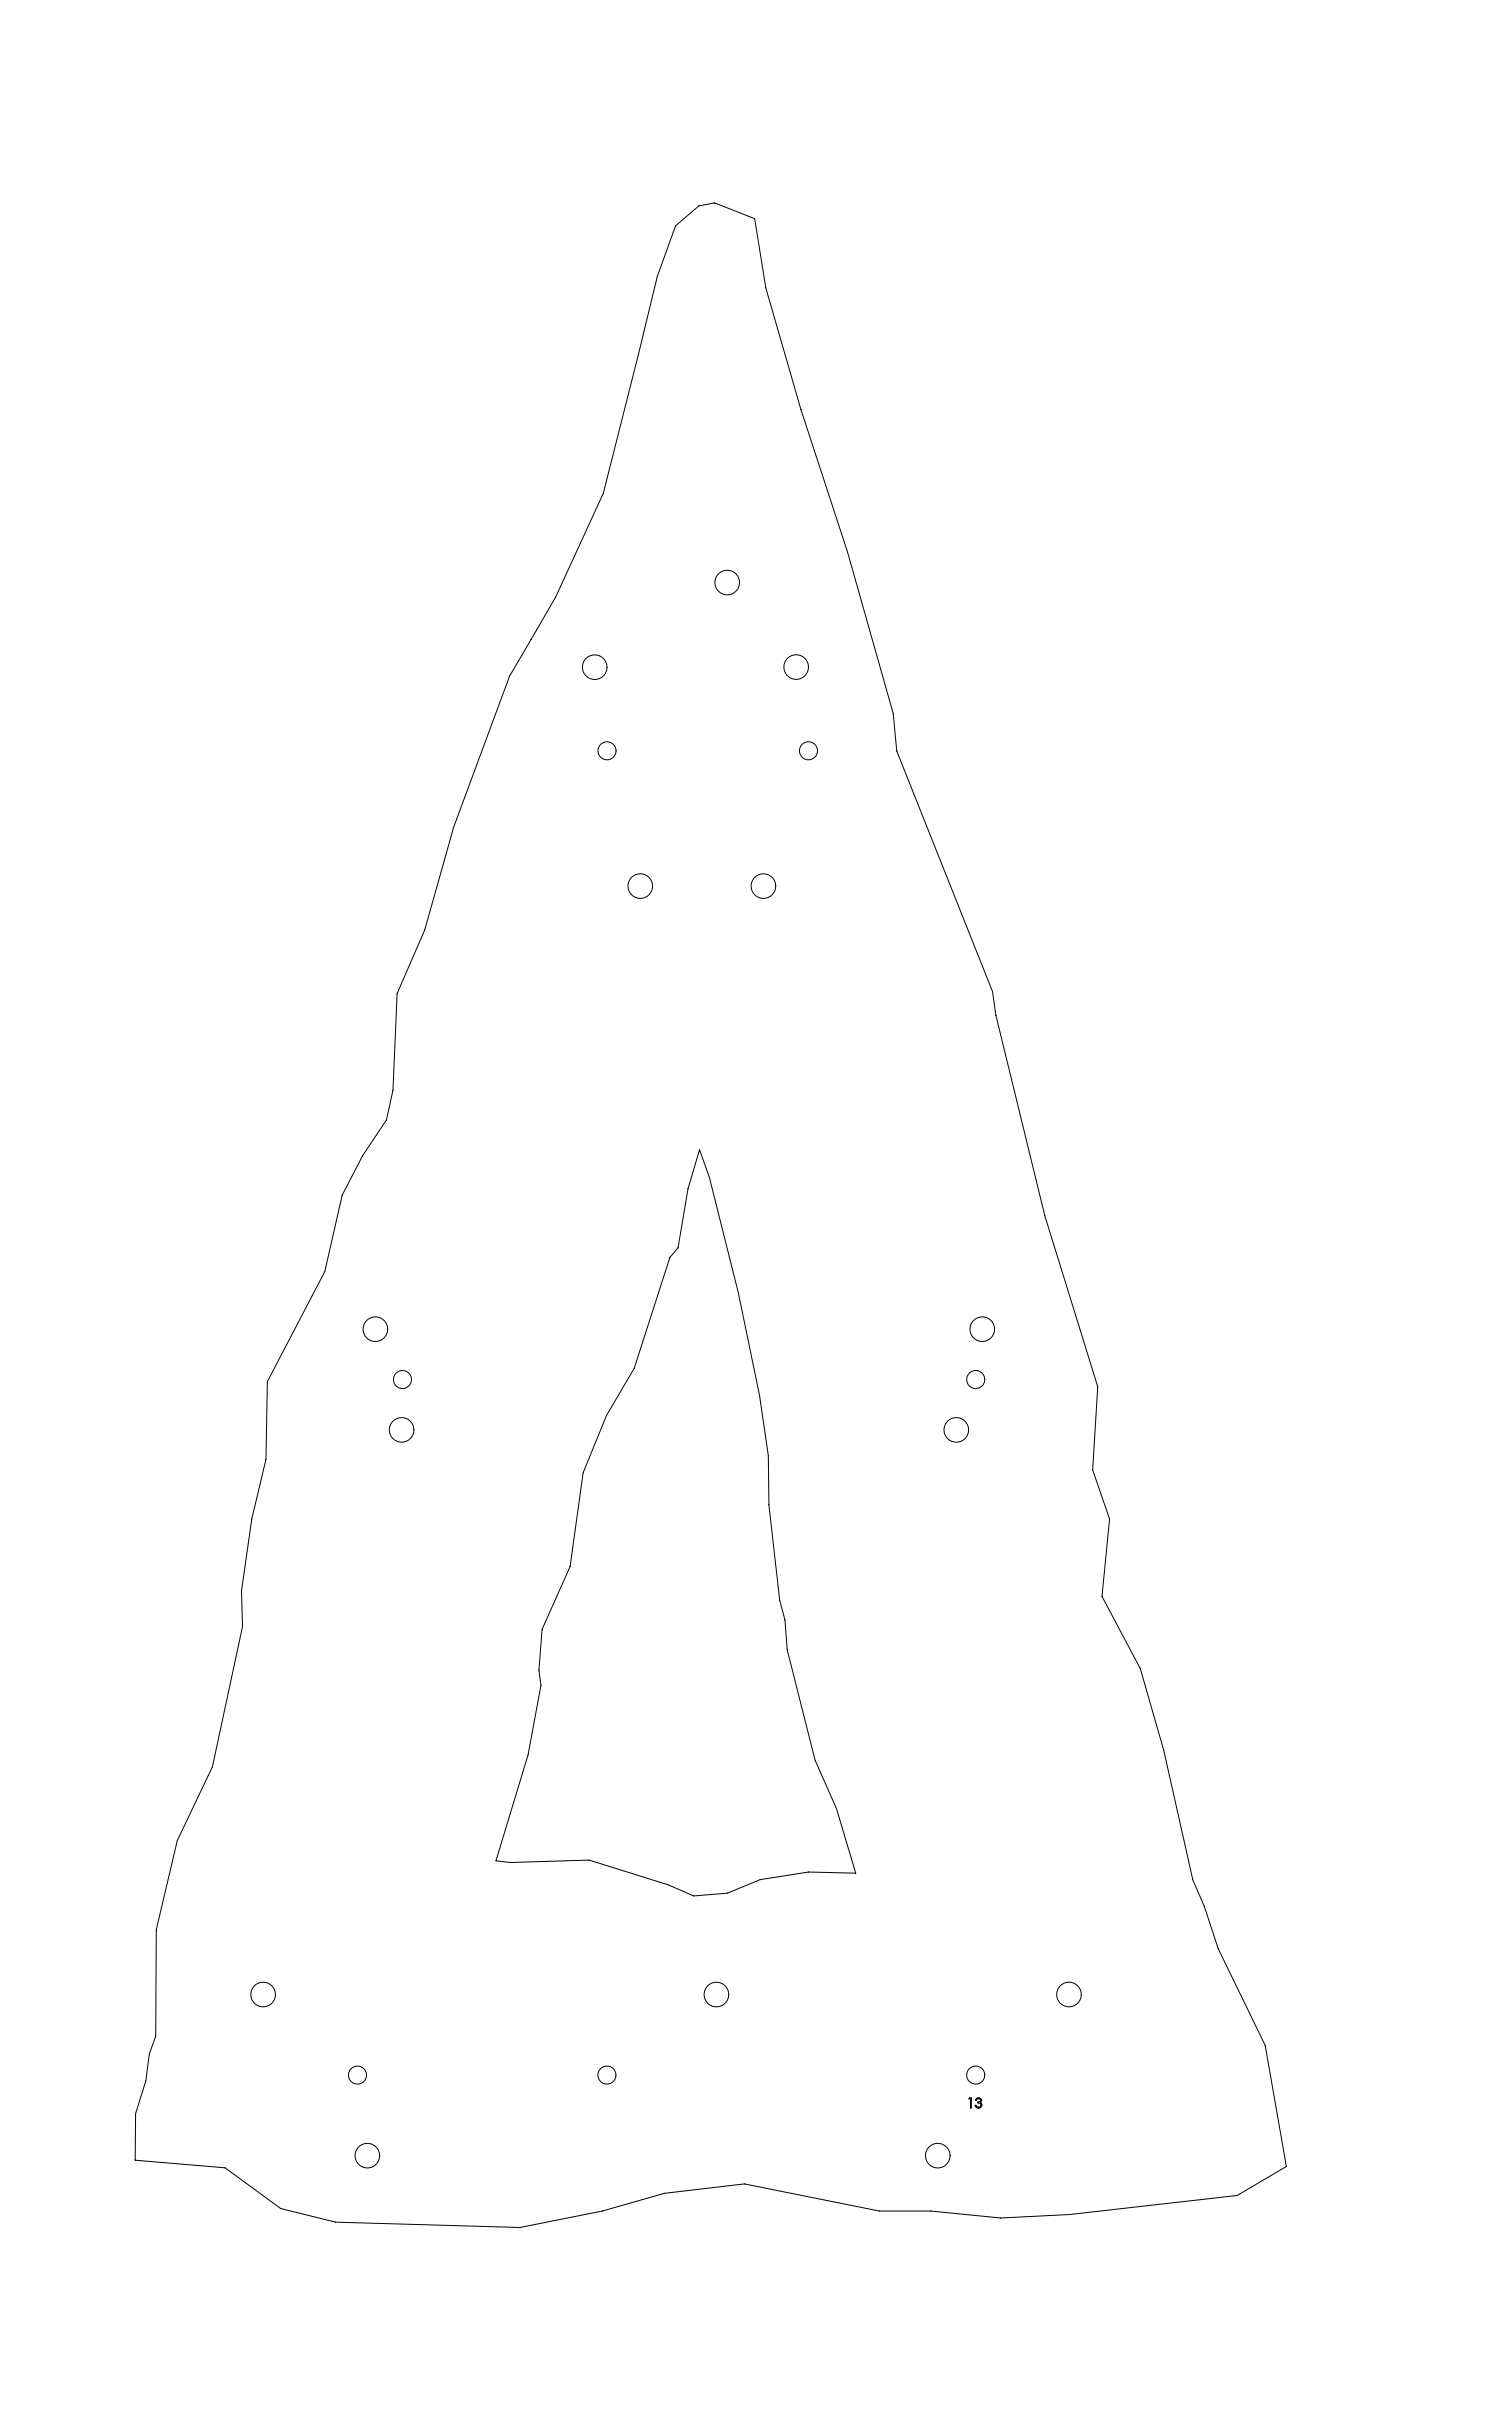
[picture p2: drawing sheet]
<svg xmlns="http://www.w3.org/2000/svg" width="750mm" height="1200mm" viewBox="0 0 750 1200" stroke-linecap="round" stroke-linejoin="round" font-family="sans-serif">
<g fill="none" stroke="#000" stroke-width=".5">
<path d="M335 112l12-10 8-1 20 8 5 34 18 60 23 71 22 80 2 19 48 119 1 12 25 100 26 84-3 42 9 24-4 39 19 35 12 41 14 64 6 13 7 22 23 47 10 61-24 14-83 9-34 2-35-3h-25l-68-14-39 5-31 9-41 8-91-3-28-7-27-20-45-3v-24l5-16 2-13 3-9 1-53 10-44 17-37 15-70v-17l5-36 7-29 1-39 28-55 9-38 10-19 12-18 3-15 2-48 14-31 14-51 28-75 23-40 23-51 27-108zM347 571l5 14 15 57 10 51 4 30 1 24 5 47 3 10 1 15 14 55 10 24 10 32-24-1-24 4-16 7-17 1-12-5-40-12-39 1-7-1 16-53 7-34-1-8 1-20 14-31 6-47 12-28 14-24 18-55 4-4 4-30zM481 1042h1v5v-5h-1zM485 1042a1.3 1.3 0 0 1 2 0 1.3 1.3 0 0 1 0 2 1.6 1.6 0 0 1-1 3 1.6 1.6 0 0 1-2-2 1.6 1.6 0 0 0 2 1 1.6 1.6 0 0 0 1-1l-1-1h-1l2-1a1.3 1.3 0 0 0-1-1 1.3 1.3 0 0 0-2 1z"/>
<circle cx="361" cy="289" r="6"/>
<circle cx="295" cy="331" r="6"/>
<circle cx="395" cy="331" r="6"/>
<circle cx="301" cy="373" r="5"/>
<circle cx="401" cy="373" r="5"/>
<circle cx="318" cy="440" r="6"/>
<circle cx="379" cy="440" r="6"/>
<circle cx="186" cy="660" r="6"/>
<circle cx="488" cy="660" r="6"/>
<circle cx="200" cy="685" r="5"/>
<circle cx="484" cy="685" r="5"/>
<circle cx="199" cy="710" r="6"/>
<circle cx="475" cy="710" r="6"/>
<circle cx="131" cy="990" r="6"/>
<circle cx="356" cy="990" r="6"/>
<circle cx="531" cy="990" r="6"/>
<circle cx="177" cy="1030" r="4"/>
<circle cx="301" cy="1030" r="4"/>
<circle cx="484" cy="1030" r="4"/>
<circle cx="182" cy="1070" r="6"/>
<circle cx="465" cy="1070" r="6"/>
</g>
</svg>
